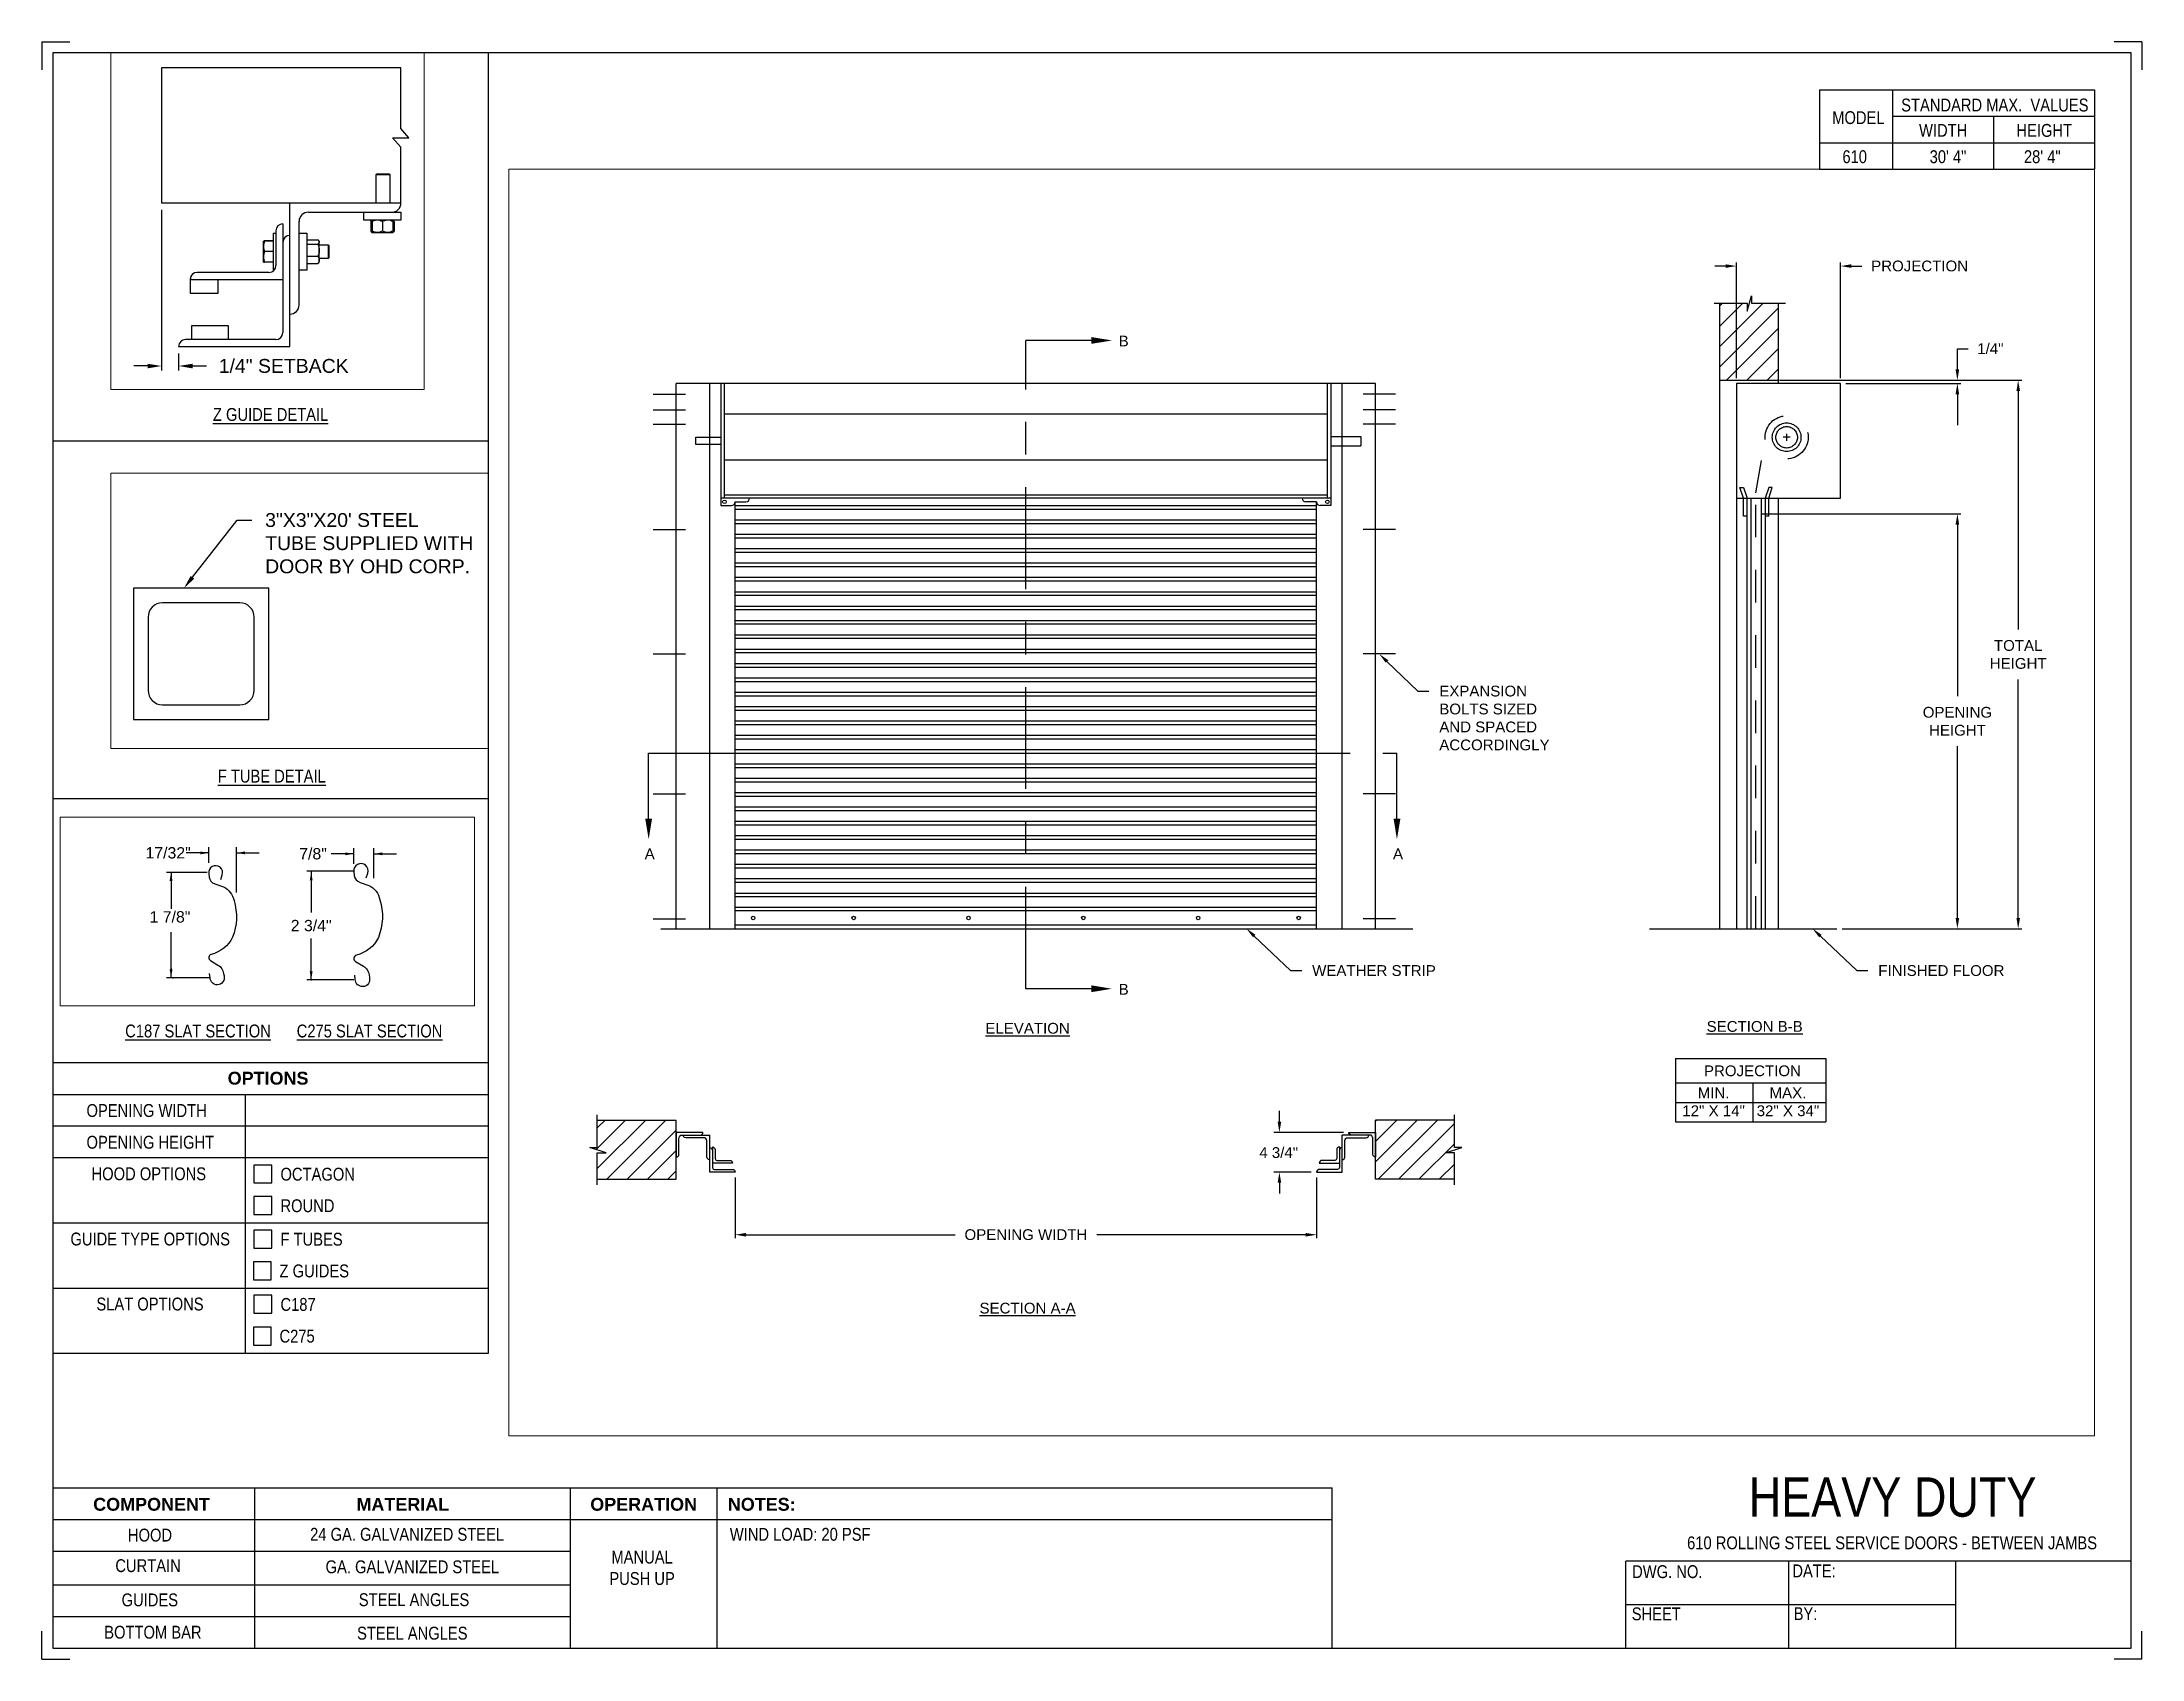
# Paper-space layout '610 PUSH UP' of a CAD drawing. Header units: inches. Extents: x 0.1 to 10.9, y 0.1 to 8.4.
# The model-space entities are those that its viewports show. They can reach past a viewport. Long polylines and large blocks are cut down to what shows.
import ezdxf
from ezdxf import colors
from ezdxf.entities.mleader import LeaderData, LeaderLine
from ezdxf.enums import TextEntityAlignment as Align
from ezdxf.math import Vec2, Vec3

# ---------------------------------------------------------------- set-up
doc = ezdxf.new("R2010")
doc.units = ezdxf.units.IN
doc.header["$LTSCALE"] = 0.25
doc.header["$MEASUREMENT"] = 0
for name, pattern in [('CENTER', [2, 1.25, -0.25, 0.25, -0.25]), ('CENTER2', [1.125, 0.75, -0.125, 0.125, -0.125]), ('HIDDEN', [0.375, 0.25, -0.125])]:
    doc.linetypes.add(name, pattern=pattern)
for name, color, linetype in [('ANNOTATIONS', 1, 'Continuous'), ('CRANK RH', 7, 'Continuous'), ('DETAILS', 4, 'Continuous'), ('PUSH UP', 7, 'Continuous'), ('SECTION CUTS', 6, 'CENTER'), ('TITLE BLOCK', 7, 'Continuous')]:
    doc.layers.add(name, color=color, linetype=linetype)
doc.styles.add('ARIAL', font='arial.ttf', dxfattribs={"height": 0.09375})
doc.styles.add('CADdetails-DIMENSIONS', font='ARIALN.TTF', dxfattribs={"height": 2.38})
doc.styles.get("Standard").update_dxf_attribs({"font": 'romans.shx'})
doc.dimstyles.new('ARIAL', dxfattribs={"dimtxt": 0.09375, "dimasz": 0.09375, "dimexe": 0.03125, "dimexo": 0.046875, "dimgap": 0.09, "dimtad": 0, "dimtih": 1, "dimtoh": 1, "dimdec": 4, "dimzin": 0, "dimdsep": 46, "dimlunit": 4, "dimtxsty": 'ARIAL', "dimcen": 0.09, "dimadec": 0, "dimazin": 0, "dimtfac": 1, "dimtdec": 4, "dimtix": 1, "dimtofl": 0, "dimtmove": 0, "dimatfit": 3, "dimfxl": 0.18, "dimfrac": 2, "dimtolj": 1, "dimtzin": 0, "dimarcsym": 0})
doc.dimstyles.new('STANDARD$0', dxfattribs={"dimtxt": 0.09375, "dimasz": 0.09375, "dimexe": 0.03125, "dimexo": 0.046875, "dimgap": 0.09, "dimtad": 0, "dimtih": 1, "dimtoh": 1, "dimdec": 4, "dimzin": 0, "dimdsep": 46, "dimtxsty": 'ARIAL', "dimcen": 0.09, "dimadec": 0, "dimazin": 0, "dimtfac": 1, "dimtdec": 4, "dimtofl": 0, "dimtmove": 0, "dimatfit": 1, "dimfxl": 1, "dimtolj": 1, "dimtzin": 0, "dimarcsym": 0})
pattern_1 = [(45, (-19.06376, -0.2492), (-0.08838835, 0.08838835), [])]

psp = doc.layouts.new('610 PUSH UP')

# ---------------------------------------------------------------- texts
at = {"layer": 'TITLE BLOCK', "attachment_point": 2, "style": 'CADdetails-DIMENSIONS'}
for s, width, insert, char_height in [('MODEL', 0.28815, (9.45, 8.068), 0.0664), ('STANDARD MAX.  VALUES', 1.75949, (10.155, 8.133), 0.06641), ('WIDTH', 0.42908, (9.888, 8.002), 0.0664), ('HEIGHT', 0.42908, (10.41, 8.002), 0.0664), ('\\pxqc;610', 0.29952, (9.431, 7.866), 0.0664)]:
    psp.add_mtext_dynamic_manual_height_columns(s, width=width, gutter_width=1.363, heights=[0], dxfattribs=dict(at, insert=insert, char_height=char_height))
at = {"layer": 'TITLE BLOCK', "style": 'CADdetails-DIMENSIONS'}
for s, insert, char_height, width, attachment_point in [('30\' 4"', (9.913, 7.866), 0.0664, 1.75949, 2), ('28\' 4"', (10.4, 7.866), 0.0664, 1.75949, 2), ('{\\LZ GUIDE DETAIL}', (1.248, 6.534), 0.06641, 1.75949, 2), ('{\\LF TUBE DETAIL}', (1.254, 4.665), 0.06641, 1.75949, 2), ('{\\LC187 SLAT SECTION}', (0.873, 3.348), 0.06641, 1.75949, 2), ('{\\LC275 SLAT SECTION}', (1.759, 3.348), 0.06641, 1.75949, 2), ('{\\fArial|b1|i0|c0|p34;OPTIONS}', (1.235, 3.104), 0.06641, 1.75949, 2), ('OPENING WIDTH', (0.297, 2.937), 0.06641, 1.30693, 1), ('OPENING HEIGHT', (0.297, 2.773), 0.06641, 1.30693, 1), ('HOOD OPTIONS', (0.323, 2.61), 0.06641, 1.30693, 1), ('OCTAGON', (1.299, 2.608), 0.0664, 1.23928, 1), ('ROUND', (1.299, 2.445), 0.0664, 1.53035, 1), ('GUIDE TYPE OPTIONS', (0.214, 2.273), 0.06641, 1.30693, 1), ('F TUBES ', (1.299, 2.272), 0.0664, 1.23928, 1), ('Z GUIDES', (1.294, 2.108), 0.0664, 1.53035, 1), ('SLAT OPTIONS', (0.348, 1.937), 0.06641, 1.30693, 1), ('C187', (1.299, 1.935), 0.0664, 1.23928, 1), ('C275', (1.294, 1.771), 0.0664, 1.53035, 1), ('\\A1;\\pxqc;HEAVY DUTY', (10.642, 1.008), 0.20312, 2.03069, 3), ('{\\fArial|b1|i0|c0|p34;COMPONENT}', (0.633, 0.902), 0.06641, 1.75949, 2), ('{\\fArial|b1|i0|c0|p34;MATERIAL}', (1.931, 0.902), 0.06641, 1.75949, 2), ('{\\fArial|b1|i0|c0|p34;OPERATION}', (3.175, 0.902), 0.06641, 1.75949, 2), ('{\\fArial|b1|i0|c0|p34;NOTES:}', (3.785, 0.902), 0.06641, 1.75949, 2), ('HOOD', (0.625, 0.743), 0.0664, 1.75949, 2), ('24 GA. GALVANIZED STEEL', (1.953, 0.747), 0.06641, 1.75949, 2), ('\\pxql,t2;WIND LOAD: 20 PSF', (5.176, 0.747), 0.06641, 3.11182, 2), ('610 ROLLING STEEL SERVICE DOORS - BETWEEN JAMBS', (9.624, 0.703), 0.06641, 2.79915, 2), ('CURTAIN', (0.615, 0.585), 0.0664, 1.75949, 2), ('GA. GALVANIZED STEEL', (1.98, 0.579), 0.06641, 1.75949, 2), ('\\pxqc;\\PMANUAL PUSH UP', (3.167, 0.74), 0.06641, 0.40286, 2), ('DWG. NO.', (8.463, 0.554), 0.0664, 1.75949, 2), ('DATE:', (9.221, 0.558), 0.0664, 1.75949, 2), ('GUIDES', (0.624, 0.408), 0.0664, 1.75949, 2), ('STEEL ANGLES', (1.989, 0.409), 0.06641, 1.75949, 2), ('SHEET', (8.406, 0.336), 0.0664, 1.75949, 2), ('BY:', (9.177, 0.337), 0.0664, 1.75949, 2), ('BOTTOM BAR', (0.64, 0.241), 0.0664, 1.75949, 2), ('STEEL ANGLES', (1.98, 0.236), 0.06641, 1.75949, 2)]:
    psp.add_mtext(s, dxfattribs=dict(at, insert=insert, char_height=char_height, width=width, attachment_point=attachment_point))

msp = doc.modelspace()

# ---------------------------------------------------------------- texts
at = {"layer": 'ANNOTATIONS', "style": 'ARIAL'}
msp.add_text('1 7/8"', height=0.09375, dxfattribs=at).set_placement((170.97856, 254.43057))
at = {"layer": 'ANNOTATIONS', "linetype": 'Continuous', "style": 'ARIAL'}
msp.add_text('2 3/4"', height=0.09375, dxfattribs=at).set_placement((172.3146, 254.40528), align=Align.MIDDLE_CENTER)
at = {"layer": 'ANNOTATIONS', "char_height": 0.09375, "attachment_point": 2, "style": 'ARIAL'}
for s, insert, width in [('{\\LELEVATION}', (179.55534, 257.94019), 3.0834986), ('{\\LSECTION B-B}', (185.88675, 257.95615), 1.3823677), ('{\\LSECTION A-A}', (179.55534, 255.50236), 1.3823677)]:
    msp.add_mtext(s, dxfattribs=dict(at, insert=insert, width=width))
for s, width, insert in [('PROJECTION ', 1.7594917, (185.86718, 257.56962)), ('MIN.\\P12" X 14" ', 0.6711642, (185.52906, 257.37763)), ('MAX.\\P32" X 34"', 0.6567117, (186.17649, 257.37763))]:
    msp.add_mtext_dynamic_manual_height_columns(s, width=width, gutter_width=1.36268, heights=[0], dxfattribs=dict(at, insert=insert))
at = {"layer": 'ANNOTATIONS', "insert": (171.13211, 255.0061), "char_height": 0.09375, "attachment_point": 5, "style": 'ARIAL'}
msp.add_mtext('17/32"', dxfattribs=at)
at = {"layer": 'ANNOTATIONS', "linetype": 'Continuous', "insert": (172.32987, 254.99843), "char_height": 0.09375, "attachment_point": 5, "style": 'ARIAL'}
msp.add_mtext('7/8"', dxfattribs=at)
at = {"layer": 'SECTION CUTS', "style": 'ARIAL'}
for s, p in [('B', (180.34864, 263.83316)), ('A', (176.22131, 259.36599)), ('A', (182.73726, 259.36599)), ('B', (180.34864, 258.1859))]:
    msp.add_text(s, height=0.09375, dxfattribs=at).set_placement(p)

# ---------------------------------------------------------------- blocks, each defined once
blk = doc.blocks.new('*D3')
at = {"layer": 'ANNOTATIONS', "color": 0, "lineweight": -2, "transparency": 16777216}
for p, q in [((170.659, 259.565), (170.659, 258.481)), ((170.774, 258.596), (170.774, 258.481)), ((170.565, 258.512), (170.472, 258.512)), ((170.868, 258.512), (170.962, 258.512))]:
    blk.add_line(p, q, dxfattribs=at)
at = {"layer": 'ANNOTATIONS', "color": 0, "transparency": 16777216}
for points in [[(170.565, 258.527), (170.565, 258.496), (170.659, 258.512)], [(170.868, 258.527), (170.868, 258.496), (170.774, 258.512)]]:
    blk.add_solid(points, dxfattribs=at)
at = {"layer": 'defpoints', "color": 0, "transparency": 16777216}
for p in [(170.659, 259.612), (170.774, 258.643), (170.774, 258.512)]:
    blk.add_point(p, dxfattribs=at)
at = {"layer": 'ANNOTATIONS', "color": 0, "transparency": 16777216, "insert": (171.483, 258.512), "char_height": 0.09375, "attachment_point": 5, "style": 'ARIAL'}
blk.add_mtext('\\A1;1/4" SETBACK', dxfattribs=at)
blk = doc.blocks.new('*D9')
at = {"layer": 'ANNOTATIONS', "color": 0, "lineweight": -2, "transparency": 16777216}
for p, q in [((187.652, 263.632), (187.652, 263.813)), ((187.652, 263.813), (187.745, 263.813)), ((186.142, 263.538), (187.683, 263.538)), ((186.68, 263.51), (187.683, 263.51)), ((187.652, 263.416), (187.652, 263.323))]:
    blk.add_line(p, q, dxfattribs=at)
at = {"layer": 'ANNOTATIONS', "color": 0, "transparency": 16777216}
for points in [[(187.636, 263.632), (187.667, 263.632), (187.652, 263.538)], [(187.636, 263.416), (187.667, 263.416), (187.652, 263.51)]]:
    blk.add_solid(points, dxfattribs=at)
at = {"layer": 'defpoints', "color": 0, "transparency": 16777216}
for p in [(186.095, 263.538), (186.634, 263.51), (187.652, 263.538)]:
    blk.add_point(p, dxfattribs=at)
at = {"layer": 'ANNOTATIONS', "color": 0, "transparency": 16777216, "insert": (187.939, 263.813), "char_height": 0.0938, "attachment_point": 5, "style": 'ARIAL'}
blk.add_mtext('\\A1;1/4"', dxfattribs=at)
blk = doc.blocks.new('*D8')
at = {"layer": 'ANNOTATIONS', "color": 0, "lineweight": -2, "transparency": 16777216}
for p, q in [((181.748, 257.08), (181.748, 257.174)), ((182.305, 256.986), (181.701, 256.986)), ((182.025, 256.64), (181.701, 256.64)), ((181.748, 256.547), (181.748, 256.453))]:
    blk.add_line(p, q, dxfattribs=at)
at = {"layer": 'ANNOTATIONS', "color": 0, "transparency": 16777216}
for points in [[(181.733, 257.08), (181.764, 257.08), (181.748, 256.986)], [(181.733, 256.547), (181.764, 256.547), (181.748, 256.64)]]:
    blk.add_solid(points, dxfattribs=at)
at = {"layer": 'defpoints', "color": 0, "transparency": 16777216}
for p in [(182.352, 256.986), (181.748, 256.64), (182.072, 256.64)]:
    blk.add_point(p, dxfattribs=at)
at = {"layer": 'ANNOTATIONS', "color": 0, "transparency": 16777216, "insert": (181.742, 256.81), "char_height": 0.0938, "attachment_point": 5, "style": 'ARIAL'}
blk.add_mtext('\\A1;4 3/4"', dxfattribs=at)
blk = doc.blocks.new('*D10')
at = {"layer": 'ANNOTATIONS', "color": 0, "lineweight": -2, "transparency": 16777216}
for p, q in [((177.009, 256.594), (177.009, 256.064)), ((182.072, 256.594), (182.072, 256.064)), ((177.103, 256.095), (178.924, 256.095)), ((181.978, 256.095), (180.157, 256.095))]:
    blk.add_line(p, q, dxfattribs=at)
at = {"layer": 'ANNOTATIONS', "color": 0, "transparency": 16777216}
for points in [[(177.103, 256.11), (177.103, 256.079), (177.009, 256.095)], [(181.978, 256.11), (181.978, 256.079), (182.072, 256.095)]]:
    blk.add_solid(points, dxfattribs=at)
at = {"layer": 'defpoints', "color": 0, "transparency": 16777216}
for p in [(177.009, 256.64), (182.072, 256.64), (182.072, 256.095)]:
    blk.add_point(p, dxfattribs=at)
at = {"layer": 'ANNOTATIONS', "color": 0, "transparency": 16777216, "insert": (179.541, 256.095), "char_height": 0.09375, "attachment_point": 5, "style": 'ARIAL'}
blk.add_mtext('\\A1;OPENING WIDTH', dxfattribs=at)
blk = doc.blocks.new('*D11')
at = {"layer": 'ANNOTATIONS', "color": 0, "lineweight": -2, "transparency": 16777216}
for p, q in [((185.634, 264.533), (185.54, 264.533)), ((185.727, 263.557), (185.727, 264.564)), ((186.634, 263.557), (186.634, 264.564)), ((186.727, 264.533), (186.821, 264.533))]:
    blk.add_line(p, q, dxfattribs=at)
at = {"layer": 'ANNOTATIONS', "color": 0, "transparency": 16777216}
for points in [[(185.634, 264.548), (185.634, 264.517), (185.727, 264.533)], [(186.727, 264.548), (186.727, 264.517), (186.634, 264.533)]]:
    blk.add_solid(points, dxfattribs=at)
at = {"layer": 'defpoints', "color": 0, "transparency": 16777216}
for p in [(186.634, 264.533), (185.727, 263.51), (186.634, 263.51)]:
    blk.add_point(p, dxfattribs=at)
at = {"layer": 'ANNOTATIONS', "color": 0, "transparency": 16777216, "insert": (187.323, 264.533), "char_height": 0.09375, "attachment_point": 5, "style": 'ARIAL'}
blk.add_mtext('\\A1;PROJECTION', dxfattribs=at)
blk = doc.blocks.new('*D12')
at = {"layer": 'ANNOTATIONS', "color": 0, "lineweight": -2, "transparency": 16777216}
for p, q in [((186.142, 263.538), (188.213, 263.538)), ((188.181, 263.444), (188.181, 261.367)), ((188.181, 258.854), (188.181, 260.932)), ((186.649, 258.76), (188.213, 258.76))]:
    blk.add_line(p, q, dxfattribs=at)
at = {"layer": 'ANNOTATIONS', "color": 0, "transparency": 16777216}
for points in [[(188.166, 263.444), (188.197, 263.444), (188.181, 263.538)], [(188.166, 258.854), (188.197, 258.854), (188.181, 258.76)]]:
    blk.add_solid(points, dxfattribs=at)
at = {"layer": 'defpoints', "color": 0, "transparency": 16777216}
for p in [(186.095, 263.538), (186.602, 258.76), (188.181, 258.76)]:
    blk.add_point(p, dxfattribs=at)
at = {"layer": 'ANNOTATIONS', "color": 0, "transparency": 16777216, "insert": (188.181, 261.149), "char_height": 0.0938, "attachment_point": 5, "style": 'ARIAL'}
blk.add_mtext('\\A1;TOTAL \\PHEIGHT', dxfattribs=at)
blk = doc.blocks.new('*D13')
at = {"layer": 'ANNOTATIONS', "color": 0, "lineweight": -2, "transparency": 16777216}
for p, q in [((185.945, 262.374), (187.683, 262.374)), ((187.652, 262.281), (187.652, 260.785)), ((187.652, 258.854), (187.652, 260.35)), ((186.649, 258.76), (187.683, 258.76))]:
    blk.add_line(p, q, dxfattribs=at)
at = {"layer": 'ANNOTATIONS', "color": 0, "transparency": 16777216}
for points in [[(187.636, 262.281), (187.667, 262.281), (187.652, 262.374)], [(187.636, 258.854), (187.667, 258.854), (187.652, 258.76)]]:
    blk.add_solid(points, dxfattribs=at)
at = {"layer": 'defpoints', "color": 0, "transparency": 16777216}
for p in [(185.898, 262.374), (187.652, 262.374), (186.602, 258.76)]:
    blk.add_point(p, dxfattribs=at)
at = {"layer": 'ANNOTATIONS', "color": 0, "transparency": 16777216, "insert": (187.652, 260.567), "char_height": 0.09375, "attachment_point": 5, "style": 'ARIAL'}
blk.add_mtext('\\A1;OPENING\\PHEIGHT', dxfattribs=at)

# ---------------------------------------------------------------- dimensions: what is measured, and where the dimension line sits
at = {"layer": 'ANNOTATIONS'}
for base, p1, p2, text, picture, middle in [((186.63358, 264.5325), (185.72733, 263.51018), (186.63358, 263.51018), 'PROJECTION', '*D11', (187.32269, 264.5325)), ((182.07186, 256.09482), (177.00936, 256.6405), (182.07186, 256.6405), 'OPENING WIDTH', '*D10', (179.54061, 256.09482))]:
    dim = msp.add_linear_dim(base=base, p1=p1, p2=p2, text=text, dimstyle='STANDARD$0', dxfattribs=at)
    dim.commit()
    dim.dimension.update_dxf_attribs({"geometry": picture, "text_midpoint": middle})
dim = msp.add_linear_dim(base=(187.65162, 263.53816), p1=(186.63358, 263.51018), p2=(186.09507, 263.53816), angle=90, text='1/4"', dimstyle='ARIAL', dxfattribs=at)
dim.commit()
dim.dimension.update_dxf_attribs({"geometry": '*D9', "text_midpoint": (187.93945, 263.81272), "dimtype": 160})
for base, p1, p2, text, picture, middle in [((188.1815, 258.76018), (186.09507, 263.53816), (186.60233, 258.76018), 'TOTAL \\PHEIGHT', '*D12', (188.1815, 261.14917)), ((187.65162, 262.37448), (186.60233, 258.76018), (185.89786, 262.37448), 'OPENING\\PHEIGHT', '*D13', (187.65162, 260.56733))]:
    dim = msp.add_linear_dim(base=base, p1=p1, p2=p2, angle=90, text=text, dimstyle='STANDARD$0', dxfattribs=at)
    dim.commit()
    dim.dimension.update_dxf_attribs({"geometry": picture, "text_midpoint": middle})
dim = msp.add_linear_dim(base=(170.77434, 258.51182), p1=(170.65901, 259.61206), p2=(170.77434, 258.64331), text='1/4" SETBACK', dimstyle='STANDARD$0', override={"dimarcsym": 1}, dxfattribs=at)
dim.commit()
dim.dimension.update_dxf_attribs({"geometry": '*D3', "text_midpoint": (171.48273, 258.51182), "dimtype": 160})
dim = msp.add_linear_dim(base=(181.74821, 256.6405), p1=(182.35222, 256.98649), p2=(182.07186, 256.6405), angle=90, text='4 3/4"', dimstyle='STANDARD$0', override={"dimtxt": 0.09375, "dimasz": 0.09375, "dimexe": 0.046875, "dimgap": 0.0625, "dimlunit": 4, "dimtxsty": 'ARIAL', "dimcen": 0.089844, "dimtmove": 2, "dimfxl": 0.18, "dimfrac": 2}, dxfattribs=at)
dim.commit()
dim.dimension.update_dxf_attribs({"geometry": '*D8', "text_midpoint": (181.74207, 256.80952), "dimtype": 160})

# ---------------------------------------------------------------- hatches: boundary and pattern name
at = {"layer": 'PUSH UP', "linetype": 'Continuous'}
h = msp.add_hatch(dxfattribs=at)
h.set_pattern_fill('ANSI31', color=256, style=0)
h.set_pattern_definition([(45, (-19.06376, -0.74123), (-0.088388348, 0.088388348), [])])
h.paths.add_polyline_path([(186.09507, 264.80529), (186.09507, 264.20957), (185.85858, 264.20957), (185.85858, 264.27423), (185.82016, 264.14087), (185.82016, 264.20957), (185.57945, 264.20957), (185.57945, 264.98958)])
h.paths.add_polyline_path([(185.57945, 264.98958), (185.57945, 263.53816), (186.09507, 263.53816), (186.09507, 264.79152), (186.09507, 264.80529)])
at = {"layer": 'PUSH UP'}
h = msp.add_hatch(dxfattribs=at)
h.set_pattern_fill('ANSI31', color=256, style=0)
h.set_pattern_definition(pattern_1)
h.paths.add_polyline_path([(176.49639, 257.09327), (175.80889, 257.09327), (175.80889, 256.85607), (175.74478, 256.85607), (175.88685, 256.80916), (175.80889, 256.80916), (175.80889, 256.57764), (176.49639, 256.57764), (176.49639, 256.74015)])
h = msp.add_hatch(dxfattribs=at)
h.set_pattern_fill('ANSI31', color=256, style=0)
h.set_pattern_definition(pattern_1)
h.paths.add_polyline_path([(183.33644, 256.85607), (183.27233, 256.85607), (183.27233, 257.09327), (182.58483, 257.09327), (182.58483, 256.57764), (182.60301, 256.57764), (183.27233, 256.57764), (183.27233, 256.80916), (183.19437, 256.80916)])

# ---------------------------------------------------------------- linework, layer by layer
at = {"layer": 'ANNOTATIONS'}
for p, q in [((186.10258, 263.53816), (188.17142, 263.53816)), ((186.68045, 263.51018), (187.68287, 263.51018)), ((187.65162, 263.41643), (187.65162, 263.14804)), ((185.19849, 257.62905), (185.19849, 257.07768)), ((185.19849, 257.62905), (186.50626, 257.62905)), ((186.50626, 257.62905), (186.50626, 257.07768)), ((185.19849, 257.41758), (186.50626, 257.41758)), ((185.87135, 257.41758), (185.87135, 257.07768)), ((185.19849, 257.24763), (186.50626, 257.24763)), ((185.19849, 257.07768), (186.50626, 257.07768)), ((171.46897, 255.0061), (171.28147, 255.0061)), ((171.46897, 254.92435), (171.46897, 255.05298)), ((171.69634, 254.6788), (171.69634, 255.05298)), ((171.69634, 255.0061), (171.88384, 255.0061)), ((171.45543, 254.84503), (171.11793, 254.84503)), ((171.15641, 254.84503), (171.15641, 254.54347)), ((171.15641, 253.97316), (171.15641, 254.35034)), ((171.48356, 253.97316), (171.11793, 253.97316))]:
    msp.add_line(p, q, dxfattribs=at)
at = {"layer": 'ANNOTATIONS', "linetype": 'ByBlock'}
for p, q in [((172.66672, 254.91668), (172.66672, 255.04531)), ((172.83124, 254.79832), (172.83124, 255.04531)), ((172.66672, 254.99843), (172.47922, 254.99843)), ((172.83124, 254.99843), (173.01874, 254.99843)), ((172.66589, 254.8553), (172.27796, 254.8553)), ((172.3146, 254.8553), (172.3146, 254.51228)), ((172.3146, 253.95526), (172.3146, 254.29828)), ((172.66589, 253.95526), (172.27796, 253.95526))]:
    msp.add_line(p, q, dxfattribs=at)
at = {"layer": 'ANNOTATIONS'}
for p in [(171.15641, 254.04766), (171.17418, 253.97316)]:
    msp.add_point(p, dxfattribs=at)
at = {"layer": 'ANNOTATIONS', "linetype": 'ByBlock'}
msp.add_point((172.3146, 253.95526), dxfattribs=at)
at = {"layer": 'ANNOTATIONS'}
for points in [[(187.636, 263.41643), (187.66725, 263.41643), (187.65162, 263.51018)], [(171.39865, 254.99438), (171.39865, 255.01782), (171.46897, 255.0061)], [(171.76666, 255.01782), (171.76666, 254.99438), (171.69634, 255.0061)], [(171.16813, 254.77471), (171.14469, 254.77471), (171.15641, 254.84503)], [(171.16813, 254.04348), (171.14469, 254.04348), (171.15641, 253.97316)]]:
    msp.add_solid(points, dxfattribs=at)
at = {"layer": 'ANNOTATIONS', "linetype": 'ByBlock'}
for points in [[(172.5964, 254.98671), (172.5964, 255.01015), (172.66672, 254.99843)], [(172.90156, 255.01015), (172.90156, 254.98671), (172.83124, 254.99843)], [(172.32632, 254.7792), (172.30288, 254.7792), (172.3146, 254.84952)], [(172.32632, 254.02559), (172.30288, 254.02559), (172.3146, 253.95526)]]:
    msp.add_solid(points, dxfattribs=at)
at = {"layer": 'CRANK RH', "linetype": 'Continuous'}
for p, q in [((185.82016, 264.14087), (185.85858, 264.27423)), ((185.85858, 264.27423), (185.85858, 264.20957)), ((185.53306, 264.20957), (185.82016, 264.20957)), ((185.82016, 264.20957), (185.82016, 264.14087)), ((185.85858, 264.20957), (186.15377, 264.20957))]:
    msp.add_line(p, q, dxfattribs=at)
at = {"layer": 'DETAILS'}
for p, q in [((172.32668, 260.05256), (172.27235, 260.11581)), ((172.21802, 260.05256), (172.32668, 260.05256)), ((172.27235, 259.9893), (172.21802, 260.05256)), ((172.11086, 259.80881), (172.10625, 259.8042)), ((172.10625, 259.61206), (172.10625, 259.8042)), ((172.10625, 259.8042), (172.2, 259.8042)), ((172.11086, 259.80881), (172.1954, 259.80881)), ((172.1954, 259.80881), (172.2, 259.8042)), ((172.2, 259.8042), (172.2, 259.61206)), ((171.52434, 258.64331), (171.52434, 259.61206)), ((171.64934, 259.54956), (172.27434, 259.54956)), ((172.02434, 259.49631), (172.02434, 259.54956)), ((172.27434, 259.54956), (172.27434, 259.49631)), ((171.41209, 259.40893), (171.43059, 259.40893)), ((171.41209, 259.40893), (171.41209, 259.15893)), ((171.43059, 259.42456), (171.43059, 259.19018)), ((171.47746, 259.47143), (171.47746, 258.73706)), ((171.58684, 258.92456), (171.58684, 259.48706)), ((171.58684, 259.40893), (171.64009, 259.40893)), ((171.64009, 259.40893), (171.64009, 259.15893)), ((172.27434, 259.49631), (172.02434, 259.49631)), ((172.07335, 259.48873), (172.07028, 259.48693)), ((172.07028, 259.48693), (172.07028, 259.42256)), ((172.07335, 259.42076), (172.07028, 259.42256)), ((172.07244, 259.48693), (172.07244, 259.42256)), ((172.07681, 259.42021), (172.07244, 259.42256)), ((172.07587, 259.49358), (172.07886, 259.49616)), ((172.07903, 259.41318), (172.07587, 259.4159)), ((172.07903, 259.48821), (172.07639, 259.48693)), ((172.07639, 259.48693), (172.07639, 259.42256)), ((172.07903, 259.42128), (172.07639, 259.42256)), ((172.07903, 259.48693), (172.07903, 259.42256)), ((172.07903, 259.41318), (172.21965, 259.41318)), ((172.14934, 259.48693), (172.14934, 259.42256)), ((172.21965, 259.48693), (172.21965, 259.42256)), ((172.22228, 259.48693), (172.22228, 259.42256)), ((172.22624, 259.48693), (172.22624, 259.42256)), ((172.2284, 259.48693), (172.2284, 259.42256)), ((171.34659, 259.35424), (171.3466, 259.35426)), ((171.34659, 259.35424), (171.34659, 259.35424)), ((171.34659, 259.21362), (171.34659, 259.35424)), ((171.41209, 259.35614), (171.35287, 259.35614)), ((171.41209, 259.35541), (171.35287, 259.35541)), ((171.41209, 259.35537), (171.35287, 259.35537)), ((171.41209, 259.35515), (171.35287, 259.35515)), ((171.41209, 259.35431), (171.35287, 259.35431)), ((171.41209, 259.28406), (171.35287, 259.28406)), ((171.64009, 259.35424), (171.64209, 259.35424)), ((171.64209, 259.20343), (171.64209, 259.36443)), ((171.64209, 259.36443), (171.71384, 259.36443)), ((171.64209, 259.33333), (171.71384, 259.33333)), ((171.71821, 259.36005), (171.72321, 259.35424)), ((171.72321, 259.21362), (171.72321, 259.35424)), ((171.72321, 259.33081), (171.78248, 259.33081)), ((171.78248, 259.33081), (171.78709, 259.3262)), ((171.78248, 259.33081), (171.78248, 259.23706)), ((171.78709, 259.3262), (171.78709, 259.24166)), ((171.38371, 259.14331), (170.89934, 259.14331)), ((171.34659, 259.21362), (171.34659, 259.21362)), ((171.3466, 259.21359), (171.3466, 259.2136)), ((171.34661, 259.21359), (171.3466, 259.21359)), ((171.34664, 259.21353), (171.34661, 259.21359)), ((171.35264, 259.21355), (171.35287, 259.21271)), ((171.35264, 259.21255), (171.35287, 259.21172)), ((171.41209, 259.21369), (171.35287, 259.21369)), ((171.41209, 259.21355), (171.35287, 259.21355)), ((171.41209, 259.21271), (171.35287, 259.21271)), ((171.41209, 259.2125), (171.35287, 259.2125)), ((171.41209, 259.21245), (171.35287, 259.21245)), ((171.41209, 259.21172), (171.35287, 259.21172)), ((171.41865, 259.15893), (171.41209, 259.15893)), ((171.64009, 259.15893), (171.58684, 259.15893)), ((171.64209, 259.21362), (171.64009, 259.21362)), ((171.64209, 259.25283), (171.71384, 259.25283)), ((171.64209, 259.20343), (171.71384, 259.20343)), ((171.72321, 259.21362), (171.71821, 259.20781)), ((171.78248, 259.23706), (171.72321, 259.23706)), ((171.78709, 259.24166), (171.78248, 259.23706)), ((170.85246, 259.09984), (170.85246, 259.00268)), ((170.85246, 259.09643), (171.47746, 259.09643)), ((170.85246, 259.00268), (171.03996, 259.00268)), ((171.03996, 259.00268), (171.03996, 259.09643)), ((171.43059, 258.69018), (170.82121, 258.69018)), ((171.11028, 258.78393), (170.86028, 258.78393)), ((170.86028, 258.78393), (170.86028, 258.69018)), ((171.11028, 258.69018), (171.11028, 258.78393)), ((170.77434, 258.64331), (171.52434, 258.64331))]:
    msp.add_line(p, q, dxfattribs=at)
for points in [[(172.27235, 260.11581), (172.27235, 260.52406), (170.65901, 260.52406), (170.65901, 259.61206), (172.27434, 259.61206)], [(172.27235, 259.61206), (172.27235, 259.9893)]]:
    msp.add_lwpolyline(points, dxfattribs=at)
at = {"layer": 'DETAILS', "linetype": 'Continuous'}
msp.add_lwpolyline([(171.02267, 256.21886), (171.93492, 256.21886), (171.93492, 257.10362), (171.02267, 257.10362)], close=True, dxfattribs=at)
msp.add_lwpolyline([(171.73889, 256.31688, 0.41421356), (171.8369, 256.4149), (171.8369, 256.90759, 0.41421356), (171.73889, 257.0056), (171.2187, 257.0056, 0.41421356), (171.12068, 256.90759), (171.12068, 256.4149, 0.41421356), (171.2187, 256.31688)], format="xyb", close=True, dxfattribs=at)
at = {"layer": 'DETAILS'}
msp.add_lwpolyline([(171.56703, 254.78691), (171.57958, 254.82524, 1.25136537), (171.46771, 254.8358), (171.47151, 254.80635, 0.28712033), (171.51726, 254.75063), (171.58897, 254.72653, -0.22337537), (171.67661, 254.61179, -0.17060067), (171.6643, 254.30828, -0.22026111), (171.48818, 254.16707, 0.64862145), (171.48229, 254.11563), (171.5439, 254.07921, -0.11918191), (171.57514, 254.04884, -0.14967798), (171.59419, 253.96709), (171.59404, 253.96537, -0.533076), (171.51356, 253.92098, -0.02656611), (171.49825, 253.93047, -0.19330383), (171.47874, 253.9731), (171.47526, 254.00816)], format="xyb", dxfattribs=at)
at = {"layer": 'DETAILS', "linetype": 'Continuous'}
msp.add_lwpolyline([(172.76953, 254.80006), (172.78248, 254.8396, 1.25136537), (172.66705, 254.8505), (172.67097, 254.82011, 0.28712033), (172.71818, 254.76261), (172.79217, 254.73775, -0.22337537), (172.8826, 254.61936, -0.17060067), (172.8699, 254.30618, -0.22026111), (172.68817, 254.16048, 0.64862142), (172.68209, 254.1074), (172.74566, 254.06982, -0.11918191), (172.7779, 254.03848, -0.14967798), (172.79756, 253.95413), (172.7974, 253.95235, -0.533076), (172.71436, 253.90655, -0.02656611), (172.69856, 253.91635, -0.19330383), (172.67843, 253.96033), (172.67484, 253.9965)], format="xyb", dxfattribs=at)
at = {"layer": 'DETAILS'}
for centre, radius, start, end in [((171.64934, 259.48706), 0.0625, 90, 180), ((172.21184, 259.61206), 0.0625, 270, 0), ((171.47746, 259.42456), 0.04688, 90, 180), ((171.52434, 259.34643), 0.04688, 90, 180), ((170.89769, 259.09807), 0.04527, 87.917978, 177.754387), ((170.89934, 259.09643), 0.04688, 90, 180), ((171.38371, 259.19018), 0.04688, 270, 0), ((171.52434, 258.92456), 0.0625, 270, 0), ((170.82121, 258.64331), 0.04688, 90, 180), ((171.43059, 258.73706), 0.04688, 270, 0)]:
    msp.add_arc(centre, radius, start, end, dxfattribs=at)
for points, knots in [([(172.07028, 259.48693), (172.07209, 259.4898), (172.07391, 259.49268), (172.07586, 259.49357), (172.07587, 259.49357)], [0, 0, 0, 0, 0.99332562, 1, 1, 1, 1]), ([(172.07028, 259.42256), (172.07209, 259.41969), (172.07391, 259.4168), (172.07586, 259.41592), (172.07587, 259.41591)], [0, 0, 0, 0, 0.99332562, 1, 1, 1, 1]), ([(172.07244, 259.48693), (172.07311, 259.4883), (172.07471, 259.49153), (172.07646, 259.49447), (172.07755, 259.49495), (172.07766, 259.495)], [0, 0, 0, 0, 0.39860917, 0.94310679, 1, 1, 1, 1]), ([(172.07903, 259.49024), (172.07851, 259.49004), (172.07625, 259.4892), (172.0741, 259.48792), (172.07244, 259.48693)], [0, 0, 0, 0, 0.22784114, 1, 1, 1, 1]), ([(172.07244, 259.42256), (172.07311, 259.42119), (172.07471, 259.41796), (172.07646, 259.41502), (172.07755, 259.41454), (172.07766, 259.41449)], [0, 0, 0, 0, 0.39860917, 0.94310679, 1, 1, 1, 1]), ([(172.07639, 259.42256), (172.07663, 259.42117), (172.07719, 259.41789), (172.07802, 259.41441), (172.07861, 259.41386), (172.07886, 259.41363)], [0, 0, 0, 0, 0.30001685, 0.70983799, 1, 1, 1, 1]), ([(172.11418, 259.49631), (172.10926, 259.49595), (172.09924, 259.49522), (172.08759, 259.49102), (172.08096, 259.48785), (172.07903, 259.48693)], [0, 0, 0, 0, 0.40629057, 0.82726642, 1, 1, 1, 1]), ([(172.07903, 259.48693), (172.07903, 259.48832), (172.07903, 259.49162), (172.07903, 259.49542), (172.07903, 259.49601), (172.07903, 259.49631)], [0, 0, 0, 0, 0.26545991, 0.62807649, 1, 1, 1, 1]), ([(172.11418, 259.41318), (172.10926, 259.41354), (172.09924, 259.41426), (172.08759, 259.41847), (172.08096, 259.42164), (172.07903, 259.42256)], [0, 0, 0, 0, 0.40629057, 0.82726642, 1, 1, 1, 1]), ([(172.07903, 259.42256), (172.07903, 259.42116), (172.07903, 259.41787), (172.07903, 259.41407), (172.07903, 259.41348), (172.07903, 259.41318)], [0, 0, 0, 0, 0.26545991, 0.62807649, 1, 1, 1, 1]), ([(172.14934, 259.48693), (172.14387, 259.48939), (172.13274, 259.49441), (172.12058, 259.49629), (172.11435, 259.49631), (172.11418, 259.49631)], [0, 0, 0, 0, 0.48434141, 0.98632773, 1, 1, 1, 1]), ([(172.14934, 259.42256), (172.14387, 259.42009), (172.13274, 259.41508), (172.12058, 259.4132), (172.11435, 259.41318), (172.11418, 259.41318)], [0, 0, 0, 0, 0.48434141, 0.98632773, 1, 1, 1, 1]), ([(172.18449, 259.49631), (172.17957, 259.49595), (172.16955, 259.49522), (172.1579, 259.49102), (172.15127, 259.48785), (172.14934, 259.48693)], [0, 0, 0, 0, 0.40629057, 0.82726642, 1, 1, 1, 1]), ([(172.18449, 259.41318), (172.17957, 259.41354), (172.16955, 259.41426), (172.1579, 259.41847), (172.15127, 259.42164), (172.14934, 259.42256)], [0, 0, 0, 0, 0.40629057, 0.82726642, 1, 1, 1, 1]), ([(172.21965, 259.48693), (172.21418, 259.48939), (172.20305, 259.49441), (172.19089, 259.49629), (172.18466, 259.49631), (172.18449, 259.49631)], [0, 0, 0, 0, 0.48434141, 0.98632773, 1, 1, 1, 1]), ([(172.21965, 259.42256), (172.21418, 259.42009), (172.20305, 259.41508), (172.19089, 259.4132), (172.18466, 259.41318), (172.18449, 259.41318)], [0, 0, 0, 0, 0.48434141, 0.98632773, 1, 1, 1, 1]), ([(172.21965, 259.48693), (172.21965, 259.48832), (172.21965, 259.49162), (172.21965, 259.49542), (172.21965, 259.49601), (172.21965, 259.49631)], [0, 0, 0, 0, 0.26545991, 0.62807649, 1, 1, 1, 1]), ([(172.21965, 259.42256), (172.21965, 259.42116), (172.21965, 259.41787), (172.21965, 259.41407), (172.21965, 259.41348), (172.21965, 259.41318)], [0, 0, 0, 0, 0.26545991, 0.62807649, 1, 1, 1, 1]), ([(172.21982, 259.496), (172.22012, 259.49559), (172.2208, 259.49468), (172.22162, 259.49092), (172.22212, 259.48792), (172.22228, 259.48693)], [0, 0, 0, 0, 0.36178326, 0.79041419, 1, 1, 1, 1]), ([(172.21982, 259.41349), (172.22012, 259.4139), (172.2208, 259.41481), (172.22162, 259.41857), (172.22212, 259.42157), (172.22228, 259.42256)], [0, 0, 0, 0, 0.36127383, 0.7902469, 1, 1, 1, 1]), ([(172.22102, 259.49485), (172.22129, 259.4947), (172.2226, 259.49396), (172.22434, 259.49089), (172.22577, 259.48791), (172.22624, 259.48693)], [0, 0, 0, 0, 0.15175447, 0.72144224, 1, 1, 1, 1]), ([(172.22102, 259.41463), (172.22129, 259.41479), (172.2226, 259.41552), (172.22434, 259.4186), (172.22577, 259.42158), (172.22624, 259.42256)], [0, 0, 0, 0, 0.15175447, 0.72144224, 1, 1, 1, 1]), ([(172.2284, 259.48693), (172.22659, 259.4898), (172.22477, 259.49268), (172.22281, 259.49357), (172.2228, 259.49357)], [0, 0, 0, 0, 0.99332562, 1, 1, 1, 1]), ([(172.2284, 259.42256), (172.22659, 259.41969), (172.22477, 259.4168), (172.22281, 259.41592), (172.2228, 259.41591)], [0, 0, 0, 0, 0.993325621, 1, 1, 1, 1]), ([(171.35287, 259.35431), (171.35111, 259.34861), (171.34757, 259.33709), (171.34692, 259.32519), (171.34659, 259.31919)], [0, 0, 0, 0, 0.49545796, 1, 1, 1, 1]), ([(171.34659, 259.35424), (171.3468, 259.35425), (171.34723, 259.35427), (171.34991, 259.35429), (171.35211, 259.35431), (171.35287, 259.35431)], [0, 0, 0, 0, 0.3928666, 0.79169603, 1, 1, 1, 1]), ([(171.34659, 259.31919), (171.3466, 259.31835), (171.34665, 259.31205), (171.34802, 259.30016), (171.35124, 259.28946), (171.35287, 259.28406)], [0, 0, 0, 0, 0.07010266, 0.53079095, 1, 1, 1, 1]), ([(171.35287, 259.28406), (171.35111, 259.27835), (171.34757, 259.26681), (171.34692, 259.25489), (171.34659, 259.24887)], [0, 0, 0, 0, 0.49545796, 1, 1, 1, 1]), ([(171.35287, 259.35515), (171.35152, 259.35504), (171.34882, 259.3548), (171.34692, 259.3545), (171.34672, 259.35432), (171.34665, 259.35426)], [0, 0, 0, 0, 0.39883061, 0.80149747, 1, 1, 1, 1]), ([(171.35287, 259.35537), (171.35152, 259.35522), (171.34882, 259.35493), (171.34693, 259.35456), (171.34673, 259.35434), (171.34667, 259.35427)], [0, 0, 0, 0, 0.40277376, 0.80942169, 1, 1, 1, 1]), ([(171.35287, 259.35614), (171.35153, 259.35589), (171.34883, 259.35539), (171.34698, 259.35478), (171.34678, 259.35443), (171.34672, 259.35433)], [0, 0, 0, 0, 0.41812145, 0.84026469, 1, 1, 1, 1]), ([(171.71384, 259.36443), (171.71523, 259.36311), (171.71853, 259.36), (171.72233, 259.35481), (171.72292, 259.35087), (171.72321, 259.34888)], [0, 0, 0, 0, 0.26545991, 0.62807649, 1, 1, 1, 1]), ([(171.72321, 259.34888), (171.7232, 259.34852), (171.72314, 259.34619), (171.7216, 259.34185), (171.71785, 259.33704), (171.71483, 259.33425), (171.71384, 259.33333)], [0, 0, 0, 0, 0.06653229, 0.43528257, 0.81455084, 1, 1, 1, 1]), ([(171.71384, 259.33333), (171.7163, 259.32707), (171.72132, 259.31433), (171.7232, 259.30041), (171.72321, 259.29327), (171.72321, 259.29308)], [0, 0, 0, 0, 0.48434141, 0.98632773, 1, 1, 1, 1]), ([(171.72321, 259.29308), (171.72286, 259.28745), (171.72213, 259.27598), (171.71793, 259.26264), (171.71476, 259.25504), (171.71384, 259.25283)], [0, 0, 0, 0, 0.40629057, 0.82726642, 1, 1, 1, 1]), ([(171.34659, 259.24887), (171.3466, 259.24804), (171.34665, 259.24172), (171.34802, 259.22981), (171.35124, 259.21909), (171.35287, 259.21369)], [0, 0, 0, 0, 0.070102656, 0.530790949, 1, 1, 1, 1]), ([(171.35287, 259.21369), (171.35211, 259.21368), (171.34993, 259.21367), (171.34725, 259.21365), (171.34681, 259.21363), (171.34659, 259.21362)], [0, 0, 0, 0, 0.2083045, 0.6015254, 1, 1, 1, 1]), ([(171.34659, 259.21362), (171.34666, 259.21361), (171.34687, 259.2136), (171.3488, 259.21358), (171.35151, 259.21356), (171.35287, 259.21355)], [0, 0, 0, 0, 0.22973043, 0.61267004, 1, 1, 1, 1]), ([(171.71384, 259.25283), (171.7163, 259.24899), (171.72132, 259.24117), (171.7232, 259.23263), (171.72321, 259.22825), (171.72321, 259.22813)], [0, 0, 0, 0, 0.484341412, 0.986327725, 1, 1, 1, 1]), ([(171.72321, 259.22813), (171.72286, 259.22467), (171.72213, 259.21763), (171.71793, 259.20945), (171.71476, 259.20479), (171.71384, 259.20343)], [0, 0, 0, 0, 0.40629057, 0.82726642, 1, 1, 1, 1]), ([(171.71805, 259.2079), (171.71764, 259.20733), (171.71653, 259.2058), (171.71488, 259.20434), (171.71384, 259.20343)], [0, 0, 0, 0, 0.37432244, 1, 1, 1, 1])]:
    msp.add_open_spline(points, degree=3, knots=knots, dxfattribs=at)
at = {"layer": 'PUSH UP', "linetype": 'Continuous'}
for p, q in [((185.57945, 264.20957), (185.57945, 258.76018)), ((186.09507, 263.51018), (186.09507, 264.20957)), ((176.49639, 258.76018), (176.49639, 263.51018)), ((176.78723, 258.76018), (176.78723, 263.51018)), ((182.29399, 258.76018), (182.29399, 263.51018)), ((182.58483, 258.76018), (182.58483, 263.51018)), ((185.57945, 263.53816), (186.09507, 263.53816)), ((185.72733, 263.51018), (185.72733, 258.76018)), ((186.63358, 263.51018), (185.72733, 263.51018)), ((186.63358, 262.51018), (186.63358, 263.51018)), ((182.16561, 263.24391), (176.91561, 263.24391)), ((176.66561, 263.04143), (176.88436, 263.04143)), ((176.66561, 262.97893), (176.66561, 263.04143)), ((176.88436, 262.97893), (176.66561, 262.97893)), ((182.16561, 262.84225), (176.91561, 262.84225)), ((176.91561, 262.54143), (182.16561, 262.54143)), ((185.78983, 262.51018), (185.75858, 262.60393)), ((185.75858, 262.60393), (185.78983, 262.60393)), ((185.78983, 262.60393), (185.82108, 262.51018)), ((186.00858, 262.60393), (185.97733, 262.51018)), ((186.00858, 262.51018), (186.03983, 262.60393)), ((186.03983, 262.60393), (186.00858, 262.60393)), ((177.00936, 258.76018), (177.00936, 262.47893)), ((182.07186, 258.76018), (182.07186, 262.47893)), ((185.72733, 262.51018), (186.63358, 262.51018)), ((185.78983, 262.35393), (185.78983, 262.51018)), ((185.82108, 258.76018), (185.82108, 262.51018)), ((185.85233, 262.51018), (185.85233, 258.76018)), ((185.94608, 258.76018), (185.94608, 262.51018)), ((185.97733, 262.51018), (185.97733, 258.76018)), ((186.00858, 262.35393), (186.00858, 262.51018)), ((186.09507, 258.76018), (186.09507, 262.51018)), ((185.82108, 262.35393), (185.78983, 262.35393)), ((186.00858, 262.35393), (185.97733, 262.35393)), ((184.9711, 258.76018), (186.60233, 258.76018)), ((175.80889, 256.85607), (175.80889, 257.14014)), ((183.27233, 256.85607), (183.27233, 257.14014)), ((175.88685, 256.80916), (175.74478, 256.85607)), ((175.74478, 256.85607), (175.80889, 256.85607)), ((176.78723, 256.6405), (176.78723, 256.96298)), ((182.29399, 256.6405), (182.29399, 256.96298)), ((182.5457, 256.96298), (182.29399, 256.96298)), ((183.19437, 256.80916), (183.33644, 256.85607)), ((183.33644, 256.85607), (183.27233, 256.85607)), ((175.80889, 256.53077), (175.80889, 256.80916)), ((175.80889, 256.80916), (175.88685, 256.80916)), ((183.27233, 256.80916), (183.19437, 256.80916)), ((183.27233, 256.53077), (183.27233, 256.80916))]:
    msp.add_line(p, q, dxfattribs=at)
at = {"layer": 'PUSH UP'}
for p, q in [((182.58483, 263.51018), (176.49639, 263.51018)), ((176.88436, 263.51018), (176.88436, 262.44768)), ((176.91561, 262.51018), (176.91561, 263.51018)), ((182.16561, 262.51018), (182.16561, 263.51018)), ((182.19686, 263.51018), (182.19686, 262.44768)), ((182.19686, 263.04949), (182.45775, 263.04949)), ((182.19686, 262.96665), (182.45775, 262.96665)), ((182.45775, 263.04949), (182.45775, 262.96665)), ((182.19686, 262.51018), (176.88436, 262.51018)), ((176.88436, 262.44768), (176.97811, 262.44768)), ((177.00936, 262.47893), (177.10311, 262.47893)), ((177.00936, 262.44768), (177.00936, 262.47893)), ((177.00936, 262.4465), (182.07186, 262.4465)), ((177.00936, 262.41525), (182.07186, 262.41525)), ((182.07186, 262.47893), (181.97811, 262.47893)), ((182.07186, 262.44768), (182.07186, 262.47893)), ((182.19686, 262.44768), (182.10311, 262.44768)), ((177.00936, 262.3215), (182.07186, 262.3215)), ((177.00936, 262.29025), (182.07186, 262.29025)), ((177.00936, 262.1965), (182.07186, 262.1965)), ((177.00936, 262.16525), (182.07186, 262.16525)), ((177.00936, 262.0715), (182.07186, 262.0715)), ((177.00936, 262.04025), (182.07186, 262.04025)), ((177.00936, 261.9465), (182.07186, 261.9465)), ((177.00936, 261.91525), (182.07186, 261.91525)), ((177.00936, 261.8215), (182.07186, 261.8215)), ((177.00936, 261.79025), (182.07186, 261.79025)), ((177.00936, 261.6965), (182.07186, 261.6965)), ((177.00936, 261.66525), (182.07186, 261.66525)), ((177.00936, 261.5715), (182.07186, 261.5715)), ((177.00936, 261.54025), (182.07186, 261.54025)), ((177.00936, 261.4465), (182.07186, 261.4465)), ((177.00936, 261.41525), (182.07186, 261.41525)), ((177.00936, 261.3215), (182.07186, 261.3215)), ((177.00936, 261.29025), (182.07186, 261.29025)), ((177.00936, 261.1965), (182.07186, 261.1965)), ((177.00936, 261.16525), (182.07186, 261.16525)), ((177.00936, 261.0715), (182.07186, 261.0715)), ((177.00936, 261.04025), (182.07186, 261.04025)), ((177.00936, 260.9465), (182.07186, 260.9465)), ((177.00936, 260.91525), (182.07186, 260.91525)), ((177.00936, 260.8215), (182.07186, 260.8215)), ((177.00936, 260.79025), (182.07186, 260.79025)), ((177.00936, 260.6965), (182.07186, 260.6965)), ((177.00936, 260.66525), (182.07186, 260.66525)), ((177.00936, 260.5715), (182.07186, 260.5715)), ((177.00936, 260.54025), (182.07186, 260.54025)), ((177.00936, 260.4465), (182.07186, 260.4465)), ((177.00936, 260.41525), (182.07186, 260.41525)), ((177.00936, 260.3215), (182.07186, 260.3215)), ((177.00936, 260.29025), (182.07186, 260.29025)), ((177.00936, 260.1965), (182.07186, 260.1965)), ((177.00936, 260.16525), (182.07186, 260.16525)), ((177.00936, 260.0715), (182.07186, 260.0715)), ((177.00936, 260.04025), (182.07186, 260.04025)), ((177.00936, 259.9465), (182.07186, 259.9465)), ((177.00936, 259.91525), (182.07186, 259.91525)), ((177.00936, 259.8215), (182.07186, 259.8215)), ((177.00936, 259.79025), (182.07186, 259.79025)), ((177.00936, 259.6965), (182.07186, 259.6965)), ((177.00936, 259.66525), (182.07186, 259.66525)), ((177.00936, 259.5715), (182.07186, 259.5715)), ((177.00936, 259.54025), (182.07186, 259.54025)), ((177.00936, 259.4465), (182.07186, 259.4465)), ((177.00936, 259.41525), (182.07186, 259.41525)), ((177.00936, 259.3215), (182.07186, 259.3215)), ((177.00936, 259.29025), (182.07186, 259.29025)), ((177.00936, 259.1965), (182.07186, 259.1965)), ((177.00936, 259.16525), (182.07186, 259.16525)), ((177.00936, 259.0715), (182.07186, 259.0715)), ((177.00936, 259.04025), (182.07186, 259.04025)), ((182.07186, 258.9465), (177.00936, 258.9465)), ((182.07186, 258.91525), (177.00936, 258.91525)), ((176.36329, 258.76018), (182.91086, 258.76018)), ((182.07186, 258.79143), (177.00936, 258.79143)), ((175.80889, 257.09327), (176.49639, 257.09327)), ((176.49639, 256.57764), (176.49639, 257.09327)), ((182.58483, 256.57764), (182.58483, 257.09327)), ((183.27233, 257.09327), (182.58483, 257.09327)), ((175.80889, 256.57764), (176.49639, 256.57764)), ((183.27233, 256.57764), (182.58483, 256.57764))]:
    msp.add_line(p, q, dxfattribs=at)
at = {"layer": 'PUSH UP', "linetype": 'CENTER2', "ltscale": 0.5}
for p, q in [((176.29602, 263.41643), (176.57762, 263.41643)), ((182.75804, 263.41643), (182.47644, 263.41643)), ((176.29602, 263.28083), (176.57762, 263.28083)), ((182.75804, 263.28083), (182.47644, 263.28083)), ((176.29602, 263.15467), (176.57762, 263.15467)), ((182.75804, 263.15467), (182.47644, 263.15467)), ((176.29602, 262.23796), (176.57762, 262.23796)), ((182.75804, 262.23796), (182.47644, 262.23796)), ((176.29602, 261.15395), (176.57762, 261.15395)), ((182.75804, 261.15395), (182.47644, 261.15395)), ((176.29602, 259.9352), (176.57762, 259.9352)), ((182.75804, 259.9352), (182.47644, 259.9352)), ((176.29602, 258.84766), (176.57762, 258.84766)), ((182.75804, 258.84766), (182.47644, 258.84766))]:
    msp.add_line(p, q, dxfattribs=at)
at = {"layer": 'PUSH UP', "linetype": 'HIDDEN'}
for p, q in [((185.89786, 262.55807), (185.97998, 263.04157)), ((185.89786, 258.76018), (185.89786, 262.55807))]:
    msp.add_line(p, q, dxfattribs=at)
at = {"layer": 'PUSH UP', "linetype": 'CENTER'}
for p, q in [((186.19608, 263.04143), (186.13358, 263.04143)), ((186.16483, 263.07268), (186.16483, 263.01018))]:
    msp.add_line(p, q, dxfattribs=at)
at = {"layer": 'PUSH UP', "linetype": 'Continuous'}
for points in [[(176.70549, 256.96298, 0.41421356), (176.729, 256.98649), (176.49639, 256.98649), (176.49639, 256.7718, 0.41421356), (176.5199, 256.79531), (176.5199, 256.93128, -0.23306277), (176.53552, 256.96298), (176.78723, 256.96298)], [(176.78723, 256.74828, -0.41421356), (176.76372, 256.7718), (176.76372, 256.90776, 0.23306277), (176.7481, 256.93947), (176.57813, 256.93947, -0.41421356), (176.55462, 256.96298)], [(176.81074, 256.85966), (176.81074, 256.67963, 0.41421356), (176.82637, 256.66401), (176.98585, 256.66401, -0.41421356), (177.00936, 256.6405), (176.78723, 256.6405)], [(176.78723, 256.85282, -0.41421356), (176.81074, 256.82931)], [(176.81074, 256.85966, -0.41421356), (176.83425, 256.83615), (176.83425, 256.75788, 0.41421356), (176.84988, 256.74225), (176.96234, 256.74225, -0.41421356), (176.98585, 256.71874), (176.81074, 256.71874)], [(182.27048, 256.85966), (182.27048, 256.67963, -0.41421356), (182.25485, 256.66401), (182.09537, 256.66401, 0.41421356), (182.07186, 256.6405), (182.29399, 256.6405)], [(182.27048, 256.85966, 0.41421356), (182.24697, 256.83615), (182.24697, 256.75788, -0.41421356), (182.23134, 256.74225), (182.11888, 256.74225, 0.41421356), (182.09537, 256.71874), (182.27048, 256.71874)], [(182.29399, 256.85282, 0.41421356), (182.27048, 256.82931)], [(182.29399, 256.74828, 0.41421356), (182.3175, 256.7718), (182.3175, 256.90776, -0.23306277), (182.33312, 256.93947), (182.50309, 256.93947, 0.41421356), (182.5266, 256.96298)], [(182.37573, 256.96298, -0.41421356), (182.35222, 256.98649), (182.58483, 256.98649), (182.58483, 256.7718, -0.41421356), (182.56132, 256.79531), (182.56132, 256.93128, 0.23306277), (182.5457, 256.96298)]]:
    msp.add_lwpolyline(points, format="xyb", dxfattribs=at)
at = {"layer": 'PUSH UP', "linetype": 'HIDDEN'}
msp.add_circle((186.16483, 263.04143), 0.1875, dxfattribs=at)
at = {"layer": 'PUSH UP', "linetype": 'CENTER'}
for radius in [0.125, 0.09375]:
    msp.add_circle((186.16483, 263.04143), radius, dxfattribs=at)
at = {"layer": 'PUSH UP'}
for centre in [(176.91561, 262.47893), (182.16561, 262.47893)]:
    msp.add_circle(centre, 0.01562, dxfattribs=at)
at = {"layer": 'PUSH UP', "linetype": 'Continuous'}
for centre in [(177.16561, 258.85393), (178.04061, 258.85393), (179.04061, 258.85393), (180.04061, 258.85393), (181.04061, 258.85393), (181.91561, 258.85393)]:
    msp.add_circle(centre, 0.01562, dxfattribs=at)
for centre, start, end in [((176.97811, 262.47893), 270, 0), ((177.10311, 262.51018), 270, 0), ((181.97811, 262.51018), 180, 270), ((182.10311, 262.47893), 180, 270)]:
    msp.add_arc(centre, 0.03125, start, end, dxfattribs=at)
at = {"layer": 'SECTION CUTS'}
for p, q in [((179.54061, 258.23759), (179.54061, 263.88486)), ((176.25579, 260.28843), (182.77174, 260.28843))]:
    msp.add_line(p, q, dxfattribs=at)

msp.set_redraw_order([(e.dxf.handle, doc.entitydb.next_handle()) for e in msp.query("TEXT MTEXT ATTDEF DIMENSION ARC_DIMENSION")])  # texts and dimensions are drawn at this point

# ---------------------------------------------------------------- leaders
at = {"layer": 'ANNOTATIONS'}
ml = msp.add_multileader_mtext('Standard', dxfattribs=at)
ml.set_content('EXPANSION BOLTS SIZED AND SPACED ACCORDINGLY', color=256, style='ARIAL')
ml.set_leader_properties()
ml.build(insert=Vec2(0, 0))
ml.multileader.update_dxf_attribs({"dogleg_length": 0.36, "arrow_head_size": 0.09375})
ctx = ml.context
ctx.base_point, ctx.char_height, ctx.arrow_head_size, ctx.landing_gap_size, ctx.plane_origin = Vec3(183.05044, 260.82987), 0.09375, 0.09375, 0.09, Vec3(179.69943, 260.39664)
notes = []
notes.append((ctx, [(0, (1, 1, 0), (182.95248, 260.82987), (1, 0), 0.09796, [(0, [(182.61724, 261.15395)], 0, [])])]))
ctx.mtext.insert, ctx.mtext.width, ctx.mtext.flow_direction = Vec3(183.14044, 260.87754), 1.0279765, 5
ml = msp.add_multileader_mtext('Standard', dxfattribs=at)
ml.set_content('WEATHER STRIP', color=256, style='ARIAL')
ml.set_leader_properties()
ml.build(insert=Vec2(0, 0))
ml.multileader.update_dxf_attribs({"dogleg_length": 0.36, "arrow_head_size": 0.09375})
ctx = ml.context
ctx.base_point, ctx.char_height, ctx.arrow_head_size, ctx.landing_gap_size, ctx.plane_origin = Vec3(181.94345, 258.39534), 0.09375, 0.09375, 0.09, Vec3(181.15841, 257.96211)
notes.append((ctx, [(0, (1, 1, 0), (181.84549, 258.39534), (1, 0), 0.09796, [(0, [(181.46132, 258.7614)], 0, [])])]))
ctx.mtext.insert, ctx.mtext.flow_direction = Vec3(182.03345, 258.44301), 5
ml = msp.add_multileader_mtext('Standard', dxfattribs=at)
ml.set_content('FINISHED FLOOR', color=256, style='ARIAL')
ml.set_leader_properties()
ml.build(insert=Vec2(0, 0))
ml.multileader.update_dxf_attribs({"dogleg_length": 0.36, "arrow_head_size": 0.09375})
ctx = ml.context
ctx.base_point, ctx.char_height, ctx.arrow_head_size, ctx.landing_gap_size, ctx.plane_origin = Vec3(186.87277, 258.39534), 0.09375, 0.09375, 0.09, Vec3(186.08773, 257.96211)
notes.append((ctx, [(0, (1, 1, 0), (186.77481, 258.39534), (1, 0), 0.09796, [(0, [(186.39064, 258.7614)], 0, [])])]))
ctx.mtext.insert, ctx.mtext.flow_direction = Vec3(186.96277, 258.44301), 5
ml = msp.add_multileader_mtext('Standard', dxfattribs=at)
ml.set_content('3"X3"X20\' STEEL TUBE SUPPLIED WITH DOOR BY OHD CORP.', color=256, style='ARIAL')
ml.set_leader_properties()
ml.build(insert=Vec2(0, 0))
ml.multileader.update_dxf_attribs({"dogleg_length": 0.36, "arrow_head_size": 0.09375})
ctx = ml.context
ctx.base_point, ctx.char_height, ctx.arrow_head_size, ctx.landing_gap_size, ctx.plane_origin = Vec3(171.8206, 257.56334), 0.09375, 0.09375, 0.09, Vec3(171.03557, 257.13011)
notes.append((ctx, [(0, (1, 1, 0), (171.72265, 257.56334), (1, 0), 0.09796, [(0, [(171.36258, 257.10362)], 0, [])])]))
ctx.mtext.insert, ctx.mtext.width, ctx.mtext.flow_direction = Vec3(171.9106, 257.61101), 1.4026992, 5
at = {"layer": 'SECTION CUTS'}
ml = msp.add_multileader_mtext('Standard', dxfattribs=at)
ml.set_content('', color=256)
ml.set_leader_properties()
ml.build(insert=Vec2(0, 0))
ml.multileader.update_dxf_attribs({"dogleg_length": 0, "arrow_head_size": 0.18})
ctx = ml.context
ctx.base_point, ctx.char_height, ctx.arrow_head_size, ctx.landing_gap_size, ctx.plane_origin, ctx.plane_x_axis, ctx.plane_y_axis = Vec3(179.54061, 263.88486), 0.18, 0.18, 0, Vec3(180.29013, 263.88486), Vec3(0, 1), Vec3(-1, 0)
notes.append((ctx, [(0, (1, 1, 0), (179.54061, 263.88486), (1, 0), 0, [(0, [(180.29013, 263.88486)], 0, [])])]))
ctx.mtext.insert, ctx.mtext.text_direction, ctx.mtext.rotation, ctx.mtext.flow_direction = Vec3(179.45061, 263.88486), Vec3(0, 1), 1.57079633, 5
ml = msp.add_multileader_mtext('Standard', dxfattribs=at)
ml.set_content('', color=256)
ml.set_leader_properties()
ml.build(insert=Vec2(0, 0))
ml.multileader.update_dxf_attribs({"dogleg_length": 0, "arrow_head_size": 0.18})
ctx = ml.context
ctx.base_point, ctx.char_height, ctx.arrow_head_size, ctx.landing_gap_size, ctx.plane_origin = Vec3(176.25579, 260.28843), 0.18, 0.18, 0, Vec3(176.25579, 259.53891)
notes.append((ctx, [(0, (1, 1, 0), (176.25579, 260.28843), (1, 0), 0, [(0, [(176.25579, 259.53891)], 0, [])])]))
ctx.mtext.insert, ctx.mtext.flow_direction = Vec3(176.25579, 260.37843), 5
ml = msp.add_multileader_mtext('Standard', dxfattribs=at)
ml.set_content('', color=256)
ml.set_leader_properties()
ml.build(insert=Vec2(0, 0))
ml.multileader.update_dxf_attribs({"dogleg_length": 0, "arrow_head_size": 0.18})
ctx = ml.context
ctx.base_point, ctx.char_height, ctx.arrow_head_size, ctx.landing_gap_size, ctx.plane_origin = Vec3(182.77174, 260.28843), 0.18, 0.18, 0, Vec3(182.77174, 259.53891)
notes.append((ctx, [(0, (1, 1, 0), (182.77174, 260.28843), (1, 0), 0, [(0, [(182.77174, 259.53891)], 0, [])])]))
ctx.mtext.insert, ctx.mtext.flow_direction = Vec3(182.77174, 260.37843), 5
ml = msp.add_multileader_mtext('Standard', dxfattribs=at)
ml.set_content('', color=256)
ml.set_leader_properties()
ml.build(insert=Vec2(0, 0))
ml.multileader.update_dxf_attribs({"dogleg_length": 0, "arrow_head_size": 0.18})
ctx = ml.context
ctx.base_point, ctx.char_height, ctx.arrow_head_size, ctx.landing_gap_size, ctx.plane_origin, ctx.plane_x_axis, ctx.plane_y_axis = Vec3(179.54061, 258.23759), 0.18, 0.18, 0, Vec3(180.29013, 258.23759), Vec3(0, 1), Vec3(-1, 0)
notes.append((ctx, [(0, (1, 1, 0), (179.54061, 258.23759), (1, 0), 0, [(0, [(180.29013, 258.23759)], 0, [])])]))
ctx.mtext.insert, ctx.mtext.text_direction, ctx.mtext.rotation, ctx.mtext.flow_direction = Vec3(179.45061, 258.23759), Vec3(0, 1), 1.57079633, 5
for ctx, leaders in notes:
    for number, flags, end, landing, length, lines in leaders:
        leader = LeaderData()
        leader.index, (leader.has_last_leader_line, leader.has_dogleg_vector, leader.attachment_direction) = number, flags
        leader.last_leader_point, leader.dogleg_vector, leader.dogleg_length = Vec3(end), Vec3(landing), length
        for number, points, colour, breaks in lines:
            line = LeaderLine()
            line.index, line.vertices, line.color, line.breaks = number, Vec3.list(points), colors.encode_raw_color(colour), breaks
            leader.lines.append(line)
        ctx.leaders.append(leader)

# ---------------------------------------------------------------- linework, layer by layer
psp.add_line((10.148, 8.042), (10.148, 7.768))
at = {"layer": 'defpoints'}
for p, q in [((0.067, 8.426), (0.067, 8.281)), ((0.067, 8.426), (0.211, 8.426)), ((10.915, 8.426), (10.771, 8.426)), ((10.915, 8.426), (10.915, 8.281)), ((0.067, 0.069), (0.067, 0.214)), ((10.915, 0.069), (10.915, 0.214)), ((0.067, 0.069), (0.211, 0.069)), ((10.915, 0.069), (10.771, 0.069))]:
    psp.add_line(p, q, dxfattribs=at)
at = {"layer": 'TITLE BLOCK'}
for p, q in [((10.859, 8.37), (0.123, 8.37)), ((0.123, 8.37), (0.123, 0.125)), ((2.373, 1.65), (2.373, 8.37)), ((10.859, 0.125), (10.859, 8.37)), ((9.25, 8.178), (9.25, 7.768)), ((9.25, 8.178), (10.669, 8.178)), ((9.626, 8.178), (9.626, 7.768)), ((10.669, 8.178), (10.669, 7.768)), ((9.626, 8.042), (10.669, 8.042)), ((9.25, 7.905), (10.669, 7.905)), ((9.25, 7.768), (10.669, 7.768)), ((2.373, 6.363), (0.123, 6.363)), ((2.373, 4.515), (0.123, 4.515)), ((2.373, 3.15), (0.123, 3.15)), ((0.123, 2.986), (2.373, 2.986)), ((1.117, 2.986), (1.117, 1.65)), ((2.373, 2.823), (0.123, 2.823)), ((2.373, 2.659), (0.123, 2.659)), ((0.123, 2.323), (2.373, 2.323)), ((0.123, 1.986), (2.373, 1.986)), ((0.123, 1.65), (2.373, 1.65)), ((0.123, 0.954), (6.732, 0.954)), ((1.166, 0.125), (1.166, 0.954)), ((2.797, 0.125), (2.797, 0.954)), ((3.555, 0.125), (3.555, 0.954)), ((6.732, 0.125), (6.732, 0.954)), ((0.123, 0.79), (3.555, 0.79)), ((3.555, 0.79), (6.732, 0.79)), ((0.123, 0.627), (2.797, 0.627)), ((10.859, 0.575), (8.249, 0.575)), ((8.249, 0.125), (8.249, 0.575)), ((9.091, 0.125), (9.091, 0.575)), ((9.953, 0.125), (9.953, 0.575)), ((0.123, 0.452), (2.797, 0.452)), ((9.953, 0.35), (8.249, 0.35)), ((0.123, 0.289), (2.797, 0.289)), ((0.123, 0.125), (10.859, 0.125))]:
    psp.add_line(p, q, dxfattribs=at)
for points in [[(1.254, 2.622), (1.162, 2.622), (1.162, 2.53), (1.254, 2.53)], [(1.254, 2.459), (1.162, 2.459), (1.162, 2.367), (1.254, 2.367)], [(1.254, 2.286), (1.162, 2.286), (1.162, 2.193), (1.254, 2.193)], [(1.251, 2.121), (1.159, 2.121), (1.159, 2.029), (1.251, 2.029)], [(1.254, 1.949), (1.162, 1.949), (1.162, 1.857), (1.254, 1.857)], [(1.251, 1.784), (1.159, 1.784), (1.159, 1.692), (1.251, 1.692)]]:
    psp.add_lwpolyline(points, close=True, dxfattribs=at)

psp.set_redraw_order([(e.dxf.handle, doc.entitydb.next_handle()) for e in psp.query("TEXT MTEXT ATTDEF DIMENSION ARC_DIMENSION")])  # texts and dimensions are drawn at this point

# ---------------------------------------------------------------- viewports
at = {"layer": 'defpoints'}
for center, size, view_center_point, view_height, status in [((1.232, 7.5), (1.619, 1.74), (171.37386, 259.48978), 2.272389, 3), ((1.398, 5.486), (1.951, 1.42334), (172.14328, 256.95106), 1.8587902, 5), ((1.231, 3.932), (2.14, 0.97509), (171.95193, 254.52115), 1.5601395, 4)]:
    psp.add_viewport(center=center, size=size, view_center_point=view_center_point, view_height=view_height, status=status, dxfattribs=at)
psp.add_viewport(center=(6.574, 4.496), size=(8.19, 6.54575), view_center_point=(181.94167, 259.86069), view_height=11.0338193, dxfattribs=at)

doc.saveas('drawing.dxf')
